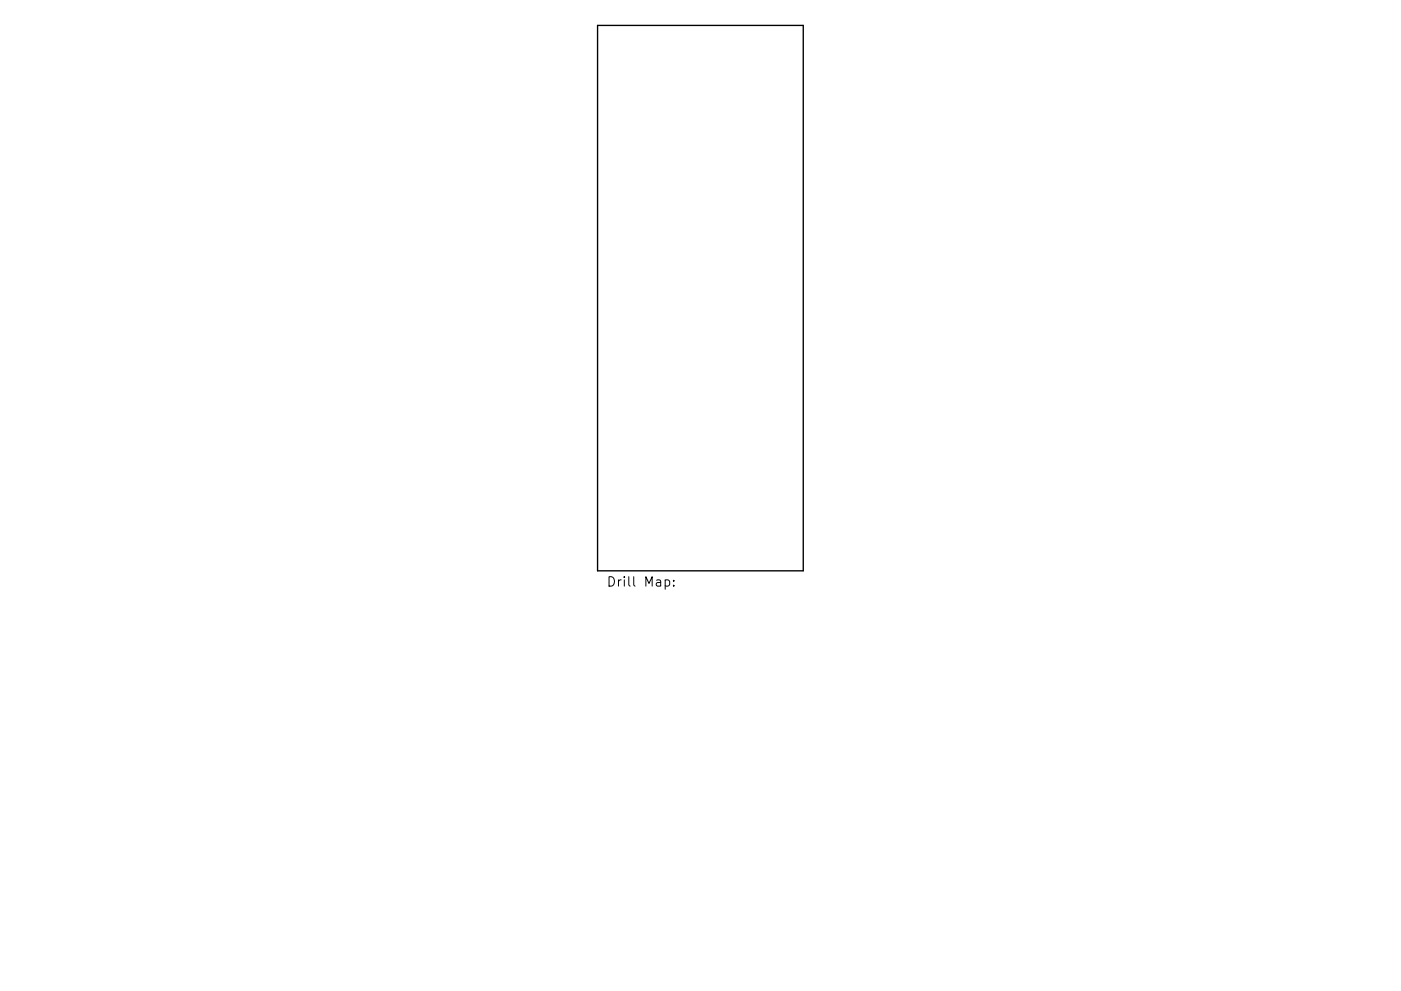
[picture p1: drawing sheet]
<svg xmlns="http://www.w3.org/2000/svg" width="297mm" height="210mm" viewBox="0 0 297 210" stroke-linecap="round" stroke-linejoin="round" font-family="sans-serif">
<defs><g id="words">
<text font-size="2.8" x="128.6" y="124.5">Drill Map:</text>
</g></defs>
<path d="M126.7 5.4h43.6v115.7h-43.6z" fill="none" stroke="#000" stroke-width=".29"/>
<path d="M141 123.1l.6-.1 .4 .4v.6l-.2 .3h-.8M142.8 124.2v.2M142.8 123.1v.2" fill="none" stroke="#000" stroke-width=".21"/>
<use href="#words"/>
</svg>
